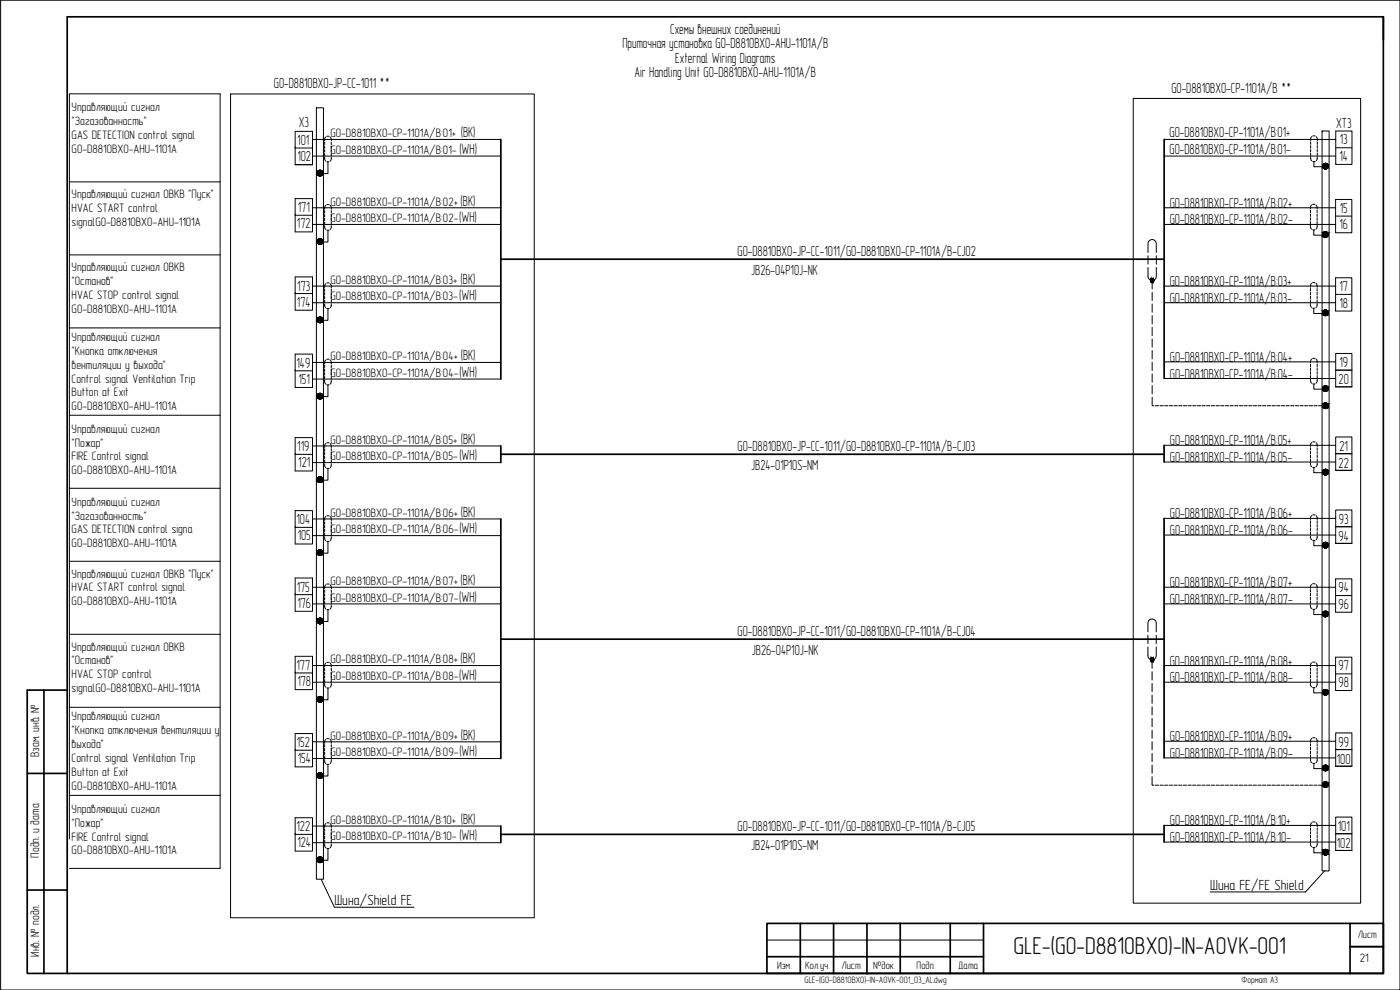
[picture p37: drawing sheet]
<svg xmlns="http://www.w3.org/2000/svg" width="420mm" height="297mm" viewBox="0 0 420 297" stroke-linecap="round" stroke-linejoin="round" font-family="sans-serif">
<defs><g id="words">
<text font-size="7.3" x="304.2" y="286.4">GLE-(G0-D8810BX0)-IN-AOVK-001</text>
<g font-size="4.4">
<text x="201.1" y="10.3">Схемы внешних соединений</text>
<text x="186.8" y="14.4">Приточная установка G0-D8810BX0-AHU-1101A/B</text>
<text x="190.4" y="23">Air Handling Unit G0-D8810BX0-AHU-1101A/B</text>
<text x="202.7" y="19">External Wiring Diagrams</text>
<text x="82.2" y="26.4">G0-D8810BX0-JP-CC-1011 **</text>
<text x="351.6" y="28">G0-D8810BX0-CP-1101A/B **</text>
<text x="89.6" y="38.1">X3</text>
<text x="138.3" y="41.1">(BK)</text>
<text x="351" y="41.1">G0-D8810BX0-CP-1101A/B:01+</text>
<text x="401" y="38.4">XT3</text>
<text x="89.2" y="43.5">101</text>
<text x="137.9" y="46.2">(WH)</text>
<text x="351" y="46.1">G0-D8810BX0-CP-1101A/B:01-</text>
<text x="402.1" y="43.3">13</text>
<text x="89.3" y="48.3">102</text>
<text x="402" y="48.3">14</text>
<text x="89.4" y="63.7">171</text>
<text x="138.2" y="61.7">(BK)</text>
<text x="351.1" y="62.3">G0-D8810BX0-CP-1101A/B:02+</text>
<text x="402.1" y="63.8">15</text>
<text x="89.1" y="68.5">172</text>
<text x="137.8" y="66.7">(WH)</text>
<text x="351.1" y="67.3">G0-D8810BX0-CP-1101A/B:02-</text>
<text x="402" y="68.8">16</text>
<text x="221.4" y="76.8">G0-D8810BX0-JP-CC-1011/G0-D8810BX0-CP-1101A/B-CJ02</text>
<text x="225.4" y="82.5">JB26-04P10J-NK</text>
<text x="89.2" y="87.2">173</text>
<text x="138.2" y="85.2">(BK)</text>
<text x="351.1" y="85.8">G0-D8810BX0-CP-1101A/B:03+</text>
<text x="402" y="87.3">17</text>
<text x="89.1" y="92">174</text>
<text x="137.8" y="90.2">(WH)</text>
<text x="351.1" y="90.8">G0-D8810BX0-CP-1101A/B:03-</text>
<text x="402" y="92.3">18</text>
<text x="89" y="110.3">149</text>
<text x="137.9" y="113.1">(WH)</text>
<text x="138.3" y="108.1">(BK)</text>
<text x="351.1" y="108.6">G0-D8810BX0-CP-1101A/B:04+</text>
<text x="351.1" y="113.6">G0-D8810BX0-CP-1101A/B:04-</text>
<text x="402" y="110.3">19</text>
<text x="89.6" y="115.2">151</text>
<text x="401.7" y="115.3">20</text>
<text x="89.2" y="135.4">119</text>
<text x="138.3" y="133.1">(BK)</text>
<text x="221.4" y="135.3">G0-D8810BX0-JP-CC-1011/G0-D8810BX0-CP-1101A/B-CJ03</text>
<text x="351.1" y="133.6">G0-D8810BX0-CP-1101A/B:05+</text>
<text x="402" y="135.3">21</text>
<text x="89.5" y="140.2">121</text>
<text x="137.9" y="138.1">(WH)</text>
<text x="225.4" y="141">JB24-01P10S-NM</text>
<text x="351.1" y="138.6">G0-D8810BX0-CP-1101A/B:05-</text>
<text x="401.7" y="140.3">22</text>
<text x="138.3" y="155">(BK)</text>
<text x="351.1" y="155.5">G0-D8810BX0-CP-1101A/B:06+</text>
<text x="89" y="157.3">104</text>
<text x="137.9" y="160">(WH)</text>
<text x="351.1" y="160.5">G0-D8810BX0-CP-1101A/B:06-</text>
<text x="401.8" y="157.2">93</text>
<text x="89.3" y="162.1">105</text>
<text x="401.7" y="162.2">94</text>
<text x="89" y="177.5">175</text>
<text x="138.2" y="175.5">(BK)</text>
<text x="351.1" y="176.2">G0-D8810BX0-CP-1101A/B:07+</text>
<text x="401.7" y="177.7">94</text>
<text x="89.3" y="182.3">176</text>
<text x="137.8" y="180.5">(WH)</text>
<text x="351.1" y="181.2">G0-D8810BX0-CP-1101A/B:07-</text>
<text x="401.7" y="182.7">96</text>
<text x="221.4" y="190.8">G0-D8810BX0-JP-CC-1011/G0-D8810BX0-CP-1101A/B-CJ04</text>
<text x="225.7" y="196.5">JB26-04P10J-NK</text>
<text x="89" y="201">177</text>
<text x="138.2" y="199">(BK)</text>
<text x="351.1" y="199.7">G0-D8810BX0-CP-1101A/B:08+</text>
<text x="401.7" y="201.2">97</text>
<text x="89.3" y="205.8">178</text>
<text x="137.8" y="204">(WH)</text>
<text x="351.1" y="204.7">G0-D8810BX0-CP-1101A/B:08-</text>
<text x="401.7" y="206.2">98</text>
<text x="138.3" y="221.9">(BK)</text>
<text x="89" y="224.2">152</text>
<text x="137.9" y="226.9">(WH)</text>
<text x="351.1" y="222.4">G0-D8810BX0-CP-1101A/B:09+</text>
<text x="351.1" y="227.4">G0-D8810BX0-CP-1101A/B:09-</text>
<text x="401.7" y="224.1">99</text>
<text x="89.3" y="229">154</text>
<text x="401.2" y="229.1">100</text>
<text x="89" y="249.5">122</text>
<text x="138.3" y="247.2">(BK)</text>
<text x="221.4" y="249.3">G0-D8810BX0-JP-CC-1011/G0-D8810BX0-CP-1101A/B-CJ05</text>
<text x="351.1" y="247.7">G0-D8810BX0-CP-1101A/B:10+</text>
<text x="401.5" y="249.4">101</text>
<text x="89.3" y="254.3">124</text>
<text x="137.9" y="252.2">(WH)</text>
<text x="225.4" y="255">JB24-01P10S-NM</text>
<text x="351.1" y="252.7">G0-D8810BX0-CP-1101A/B:10-</text>
<text x="401.2" y="254.4">102</text>
<text x="363.2" y="267">Шина FE/FE Shield</text>
<text x="100.4" y="271.6">Шина/Shield FE</text>
</g>
<g font-size="3.7">
<text x="21.5" y="33.4">Управляющий сигнал</text>
<text x="21.5" y="41.7">GAS DETECTION control signal</text>
<text x="21.6" y="37.5">&quot;Загазованность&quot;</text>
<text x="99.2" y="41.1">G0-D8810BX0-CP-1101A/B:01+</text>
<text x="21.5" y="45.9">G0-D8810BX0-AHU-1101A</text>
<text x="99.2" y="46.1">G0-D8810BX0-CP-1101A/B:01-</text>
<text x="21.5" y="59.4">Управляющий сигнал ОВКВ &quot;Пуск&quot;</text>
<text x="21.5" y="63.6">HVAC START control</text>
<text x="99.2" y="61.7">G0-D8810BX0-CP-1101A/B:02+</text>
<text x="21.5" y="67.8">signalG0-D8810BX0-AHU-1101A</text>
<text x="99.2" y="66.6">G0-D8810BX0-CP-1101A/B:02-</text>
<text x="21.5" y="81.4">Управляющий сигнал ОВКВ</text>
<text x="21.5" y="89.7">HVAC STOP control signal</text>
<text x="21.6" y="85.5">&quot;Останов&quot;</text>
<text x="99.2" y="85.2">G0-D8810BX0-CP-1101A/B:03+</text>
<text x="21.5" y="93.9">G0-D8810BX0-AHU-1101A</text>
<text x="99.2" y="90.1">G0-D8810BX0-CP-1101A/B:03-</text>
<text x="21.5" y="102.3">Управляющий сигнал</text>
<text x="21.6" y="106.5">&quot;Кнопка отключения</text>
<text x="21.5" y="110.6">вентиляции у выхода&quot;</text>
<text x="99.2" y="108.1">G0-D8810BX0-CP-1101A/B:04+</text>
<text x="99.2" y="113">G0-D8810BX0-CP-1101A/B:04-</text>
<text x="21.5" y="114.8">Control signal Ventilation Trip</text>
<text x="21.5" y="118.9">Button at Exit</text>
<text x="21.5" y="123.1">G0-D8810BX0-AHU-1101A</text>
<text x="21.5" y="129.8">Управляющий сигнал</text>
<text x="21.6" y="134">&quot;Пожар&quot;</text>
<text x="99.2" y="133.1">G0-D8810BX0-CP-1101A/B:05+</text>
<text x="21.5" y="138.2">FIRE Control signal</text>
<text x="21.5" y="142.3">G0-D8810BX0-AHU-1101A</text>
<text x="99.2" y="138.1">G0-D8810BX0-CP-1101A/B:05-</text>
<text x="21.5" y="151.7">Управляющий сигнал</text>
<text x="21.6" y="155.9">&quot;Загазованность&quot;</text>
<text x="99.2" y="155">G0-D8810BX0-CP-1101A/B:06+</text>
<text x="21.5" y="160">GAS DETECTION control signa</text>
<text x="99.2" y="160">G0-D8810BX0-CP-1101A/B:06-</text>
<text x="21.5" y="164.2">G0-D8810BX0-AHU-1101A</text>
<text x="21.5" y="173.3">Управляющий сигнал ОВКВ &quot;Пуск&quot;</text>
<text x="21.5" y="177.4">HVAC START control signal</text>
<text x="99.2" y="175.5">G0-D8810BX0-CP-1101A/B:07+</text>
<text x="21.5" y="181.6">G0-D8810BX0-AHU-1101A</text>
<text x="99.2" y="180.5">G0-D8810BX0-CP-1101A/B:07-</text>
<text x="21.5" y="195.2">Управляющий сигнал ОВКВ</text>
<text x="21.5" y="203.5">HVAC STOP control</text>
<text x="21.6" y="199.4">&quot;Останов&quot;</text>
<text x="99.2" y="199">G0-D8810BX0-CP-1101A/B:08+</text>
<text x="99.2" y="204">G0-D8810BX0-CP-1101A/B:08-</text>
<text x="21.5" y="207.7">signalG0-D8810BX0-AHU-1101A</text>
<text x="21.5" y="216.1">Управляющий сигнал</text>
<text x="21.6" y="220.3">&quot;Кнопка отключения вентиляции у</text>
<text x="99.2" y="221.9">G0-D8810BX0-CP-1101A/B:09+</text>
<text x="11.8" y="227.1" transform="rotate(-90 11.8 227.1)">Взам. инв. №</text>
<text x="21.5" y="224.5">выхода&quot;</text>
<text x="99.2" y="226.9">G0-D8810BX0-CP-1101A/B:09-</text>
<text x="21.5" y="228.6">Control signal Ventilation Trip</text>
<text x="21.5" y="232.8">Button at Exit</text>
<text x="21.5" y="237">G0-D8810BX0-AHU-1101A</text>
<text x="21.5" y="243.9">Управляющий сигнал</text>
<text x="21.6" y="248">&quot;Пожар&quot;</text>
<text x="99.2" y="247.1">G0-D8810BX0-CP-1101A/B:10+</text>
<text x="11.8" y="257.3" transform="rotate(-90 11.8 257.3)">Подп. и дата</text>
<text x="21.5" y="252.2">FIRE Control signal</text>
<text x="21.5" y="256.4">G0-D8810BX0-AHU-1101A</text>
<text x="99.2" y="252.1">G0-D8810BX0-CP-1101A/B:10-</text>
<text x="11.8" y="287.1" transform="rotate(-90 11.8 287.1)">Инв. № подл.</text>
<text x="408.1" y="288.6">21</text>
</g>
<g font-size="3.2">
<text x="407.5" y="281.5">Лист</text>
<text x="233.2" y="290.7">Изм.</text>
<text x="241.6" y="290.7">Кол.уч.</text>
<text x="252.6" y="290.7">Лист</text>
<text x="262.1" y="290.7">№док.</text>
<text x="275.1" y="290.7">Подп.</text>
<text x="287.5" y="290.7">Дата</text>
</g>
<g font-size="2.8">
<text x="241.5" y="294.9">GLE-(G0-D8810BX0)-IN-AOVK-001_03_AL.dwg</text>
<text x="372.6" y="294.9">Формат А3</text>
</g>
</g></defs>
<path d="M150.3 41.8v71.9M349.4 41.8v71.8M150.3 77.8h199.1M150.3 133.8v5M150.3 136.3h199.1M349.4 133.6v5M150.3 155.7v71.9M349.4 155.5v71.9M150.3 191.8h199.1M150.3 247.8v5M150.3 250.3h199.1M349.4 247.7v5" fill="none" stroke="#000" stroke-width=".51"/>
<g fill="none" stroke="#000" stroke-width=".3">
<path d="M93.8 41.8h56.5M93.8 46.8h56.5M97.4 47.2v.6l.3 .5M97.4 42.7v.7M97.4 43.8v.7M97.4 44.9v.8M97.4 46v.8M97.7 41.1l-.3 .6v.6M98.1 48.5h.7M98.1 40.9h.7M99.1 41.1l.3 1.2M99.4 47.2l-.3 1.1"/>
<path d="M99.4 42.7v.7M99.4 43.8v.7M99.4 44.9v.8M99.4 46v.8M349.4 41.8h51.5M349.4 46.8h51.5M393.3 47.1v.6l.4 .5M393.3 42.6v.7M393.3 43.7v.7M393.3 44.8v.8M393.3 45.9v.8M393.7 41l-.4 .6v.6"/>
<path d="M394 40.8h.7M394 48.4h.7M395 41l.3 .4v.8M395.3 47.1l-.3 1.1M395.3 42.6v.7M395.3 43.7v.7M395.3 44.8v.8M395.3 45.9v.8M93.8 62.3h56.5M93.8 67.3h56.5M97.4 67.7v.6l.3 .5M97.4 63.2v.7"/>
<path d="M97.4 64.3v.8M97.4 65.4v.8M97.4 66.6v.7M97.7 61.6l-.3 .6v.6M98.1 69h.7M98.1 61.5h.7M99.1 61.6l.3 .4v.8M99.4 67.7v.8l-.3 .3M99.4 63.2v.7M99.4 64.3v.8M99.4 65.4v.8M99.4 66.6v.7"/>
<path d="M349.4 62.3h51.4M349.4 67.3h51.4M393.3 67.6v.6l.3 .5M393.3 63.1v.7M393.3 64.2v.7M393.3 65.3v.8M393.3 66.4v.8M393.6 61.5l-.3 1.2M393.9 61.3h.8M394.7 68.9h-.8M395 61.5l.3 1.2M395.3 67.6l-.1 .8-.2 .3"/>
<path d="M395.3 63.1v.7M395.3 64.2v.7M395.3 65.3v.8M395.3 66.4v.8M93.8 85.8h56.5M93.8 90.8h56.5M97.4 91.2v.6l.3 .5M97.4 86.7v.7M97.4 87.8v.7M97.4 88.9v.8M97.4 90.1v.7M97.7 85.1l-.3 .6v.6"/>
<path d="M98.1 92.5h.7M98.1 84.9h.7M99.1 85.1l.3 .4v.8M99.4 91.2v.8l-.3 .3M99.4 86.7v.7M99.4 87.8v.7M99.4 88.9v.8M99.4 90.1v.7M349.4 85.8h51.4M349.4 90.8h51.4M393.3 91.1v.6l.3 .5M393.3 86.6v.7"/>
<path d="M393.3 87.7v.7M393.3 88.8v.8M393.3 89.9v.8M393.6 85l-.3 1.2M393.9 84.8h.8M393.9 92.4h.8M395 85l.3 1.2M395.3 91.1l-.1 .8-.2 .3M395.3 86.6v.7M395.3 87.7v.7M395.3 88.8v.8M395.3 89.9v.8"/>
<path d="M93.8 113.7h56.5M93.8 108.7h56.5M97.4 114.1v.6l.3 .5M97.4 109.6v.7M97.4 110.7v.7M97.4 111.8v.8M97.4 113v.7M97.7 108l-.3 .6v.6M98.1 115.4h.7M98.1 107.8h.7M99.1 108l.3 .4v.8M99.4 114.1l-.3 1.1"/>
<path d="M99.4 109.6v.7M99.4 110.7v.7M99.4 111.8v.8M99.4 113v.7M349.4 108.6h51.5M349.4 113.6h51.5M393.3 113.8v.6l.3 .6M393.3 109.3v.8M393.3 110.4v.8M393.3 111.5v.8M393.3 112.7v.7M393.6 107.8l-.3 .5v.6"/>
<path d="M393.9 107.6h.8M394 115.2h.7M395 107.8l.3 1.1M395.3 113.8l-.3 1.2M395.3 109.3v.8M395.3 110.4v.8M395.3 111.5v.8M395.3 112.7v.7M93.8 138.8h56.5M93.8 133.8h56.5M97.4 139.1v.6l.3 .6M97.4 134.6v.8"/>
<path d="M97.4 135.7v.8M97.4 136.9v.7M97.4 138v.8M97.7 133.1l-.3 .5v.7M98.1 132.9h.7M99.1 133.1l.3 .4v.8M99.4 139.1l-.3 1.2M99.4 134.6v.8M99.4 135.7v.8M99.4 136.9v.7M99.4 138v.8M349.4 133.6h51.5"/>
<path d="M349.4 138.6h51.5M393.3 138.9v.6l.3 .5M393.3 134.4v.7M393.3 135.5v.7M393.3 136.6v.8M393.3 137.7v.8M393.6 132.8l-.3 .6v.6M393.9 132.6h.8M395 132.8l.3 1.2M395.3 138.9l-.3 1.1M395.3 134.4v.7M395.3 135.5v.7"/>
<path d="M395.3 136.6v.8M395.3 137.7v.8M93.8 155.7h56.5M97.4 156.5v.8M97.4 157.7v.7M97.4 158.8v.7M97.4 159.9v.8M97.7 155l-.3 .6v.6M98.1 154.8h.7M98.1 140.5h.7M99.1 155l.3 .4v.8M99.4 156.5v.8"/>
<path d="M99.4 157.7v.7M99.4 158.8v.7M99.4 159.9v.8M349.4 155.5h51.5M393.3 156.3v.7M393.3 157.4v.7M393.3 158.5v.8M393.3 159.6v.8M393.6 154.7l-.3 .6v.6M393.9 154.5h.8M394 140.2h.7M395 154.7l.3 1.2"/>
<path d="M395.3 156.3v.7M395.3 157.4v.7M395.3 158.5v.8M395.3 159.6v.8M93.8 176.2h56.5M93.8 160.7h56.5M97.4 161v.7l.3 .5M97.4 177v.8M97.4 178.1v.8M97.4 179.3v.7M97.7 175.5l-.3 .5v.6M98.1 175.3h.7"/>
<path d="M98.1 162.4h.7M99.1 175.5l.3 1.1M99.4 161l-.3 1.2M99.4 177v.8M99.4 178.1v.8M99.4 179.3v.7M349.4 176.2h51.4M349.4 160.5h51.5M393.3 176.9v.8M393.3 178v.8M393.3 179.2v.7M393.3 160.8v.6l.3 .5"/>
<path d="M393.6 175.4l-.3 1.1M393.9 175.2h.8M394 162.1h.7M395 175.4l.3 1.1M395.3 176.9v.8M395.3 178v.8M395.3 179.2v.7M395.3 160.8l-.3 1.1M93.8 181.2h56.5M93.8 199.7h56.5M97.4 181.5v.6l.3 .6M97.4 180.4v.8"/>
<path d="M97.7 199l-.3 .5v.6M98.1 182.9h.7M98.1 198.8h.7M99.1 199l.3 1.1M99.4 181.5l-.3 1.2M99.4 180.4v.8M349.4 181.2h51.4M349.4 199.7h51.4M393.3 181.4v.6l.3 .6M393.3 180.3v.7M393.6 198.9l-.3 1.2M393.9 198.7h.8"/>
<path d="M393.9 182.8h.8M395 198.9l.2 .3 .1 .9M395.3 181.4l-.3 1.2M395.3 180.3v.7M93.8 204.7h56.5M97.4 205v.6l.3 .6M97.4 200.5v.8M97.4 201.6v.8M97.4 202.8v.7M97.4 203.9v.7M98.1 206.4h.7M99.4 205l-.3 1.2"/>
<path d="M99.4 200.5v.8M99.4 201.6v.8M99.4 202.8v.7M99.4 203.9v.7M349.4 204.7h51.4M393.3 204.9v.6l.3 .6M393.3 200.4v.8M393.3 201.5v.8M393.3 202.7v.7M393.3 203.8v.7M393.9 206.3h.8M395.3 204.9l-.3 1.2"/>
<path d="M395.3 200.4v.8M395.3 201.5v.8M395.3 202.7v.7M395.3 203.8v.7M93.8 227.6h56.5M93.8 222.6h56.5M97.4 227.9v.6l.3 .6M97.4 223.4v.8M97.4 224.5v.8M97.4 225.7v.7M97.4 226.8v.7M97.7 221.9l-.3 .5v.6"/>
<path d="M98.1 229.3h.7M98.1 221.7h.7M99.1 221.9l.3 1.1M99.4 227.9v.8l-.3 .4M99.4 223.4v.8M99.4 224.5v.8M99.4 225.7v.7M99.4 226.8v.7M349.4 222.4h51.5M349.4 227.4h51.5M393.3 227.6v.6l.3 .6M393.3 223.1v.8"/>
<path d="M393.3 224.3v.7M393.3 225.4v.7M393.3 226.5v.8M393.6 221.6l-.3 .6v.6M393.9 221.4h.8M394 229h.7M395 221.6l.2 .4 .1 .8M395.3 227.6l-.1 .8-.2 .4M395.3 223.1v.8M395.3 224.3v.7M395.3 225.4v.7M395.3 226.5v.8"/>
<path d="M93.8 252.8h56.5M93.8 247.8h56.5M97.4 253.2v.6l.3 .5M97.4 248.7v.7M97.4 249.8v.8M97.4 250.9v.8M97.4 252v.8M97.7 247.1l-.3 .6v.6M98.1 254.5h.7M98.1 246.9h.7M99.1 247.1l.3 1.2M99.4 253.2l-.3 1.1"/>
<path d="M99.4 248.7v.7M99.4 249.8v.8M99.4 250.9v.8M99.4 252v.8M349.4 247.7h51.5M349.4 252.7h51.5M393.3 252.9v.6l.3 .5M393.3 248.4v.7M393.3 249.5v.8M393.3 250.6v.8M393.3 251.8v.7M393.6 246.9l-.3 .5v.6"/>
<path d="M393.9 246.7h.8M394 254.3h.7M395 246.9l.3 1.1M395.3 252.9l-.1 .8-.2 .3M395.3 248.4v.7M395.3 249.5v.8M395.3 250.6v.8M395.3 251.8v.7"/>
</g>
<g fill="none" stroke="#000" stroke-width=".3">
<path d="M400.9 39.3h4.8v10h-4.8zM400.8 59.8h4.9v10h-4.9zM400.9 44.3h4.8M400.8 64.8h4.9M400.8 83.3h4.9v10h-4.9zM400.8 88.3h4.9M400.9 106.1h4.8v10h-4.8zM400.9 111.1h4.8M400.9 131.1h4.8v10h-4.8zM400.9 136.1h4.8M400.9 153h4.8v10h-4.8zM400.9 158h4.8"/>
<path d="M400.8 173.7h4.9v10h-4.9zM400.8 178.7h4.9M400.8 197.2h4.9v10h-4.9zM400.8 202.2h4.9M400.9 219.9h4.8v10h-4.8zM400.9 224.9h4.8M400.9 245.2h4.8v10h-4.8zM400.9 250.2h4.8"/>
</g>
<!-- layer: 0 -->
<g fill="none" stroke="#000" stroke-width=".3">
<path d="M.2 .1h420v296.9h-420zM69.2 28.2h91.1v247.2h-91.1zM88.6 39.4h5.2v10h-5.2zM95 32.3h2.1v231.5h-2.1zM340.1 29.5h68.2v241.5h-68.2zM396.8 39.3h2.1v222h-2.1zM20.8 54.6h45.3M88.6 44.4h.1M88.6 59.6h5.2v10h-5.2zM88.6 44.4h5.2M98.4 48.6v3.5h-2.4M394.3 48.5v1.5h3.4"/>
<path d="M20.8 76.5h45.3M88.6 64.6h.1M88.6 64.6h5.2M98.4 69.1v3.5h-2.4M394.3 69v1.6h3.4M20.8 98.4h45.3M88.6 88.1h.1M88.6 83.1h5.2v10h-5.2zM88.6 88.1h5.2M98.4 92.6v3.5h-2.4M394.3 92.5v1.6h3.4M88.6 111.3h.1"/>
<path d="M88.6 106.2h5.2v10.1h-5.2zM88.6 111.3h5.2M98.4 115.5v3.5h-2.4M394.3 115.2v1.6h3.4M20.8 124.6h45.3M88.6 136.3h.1M88.6 131.3h5.2v10h-5.2zM88.6 136.3h5.2M20.8 146.5h45.3M88.6 158.2h.1M88.6 153.2h5.2v10h-5.2zM88.6 158.2h5.2"/>
<path d="M98.4 140.6v3.5h-2.4M394.3 140.3v1.5h3.4M20.8 168.4h45.3M88.6 178.4h.1M88.6 173.4h5.2v10h-5.2zM88.6 178.4h5.2M98.4 162.5v3.5h-2.4M394.3 162.2v1.5h3.4M20.8 190.3h45.3M88.6 196.9h5.2v10h-5.2zM98.4 183v3.5h-2.4M394.3 182.8v1.6h3.4"/>
<path d="M20.8 212.2h45.3M88.6 201.9h.1M88.6 201.9h5.2M98.4 206.4v3.6h-2.4M394.3 206.4v1.5h3.4M20.8 238.6h45.3M88.6 225.1h.1M88.6 220.1h5.2v10h-5.2zM88.6 225.1h5.2M98.4 229.3v3.5h-2.4M394.3 229.1v1.5h3.4M88.6 250.3h.1"/>
<path d="M88.6 245.3h5.2v10.1h-5.2zM88.6 250.3h5.2M98.4 254.6v3.5h-2.4M394.3 254.3v1.6h3.4M20.8 260.5h45.3M96.4 263.8l4 8.4h23.8M397.6 261.2l-5.8 6.4h-28.6M230.2 282.1h65"/>
</g>
<g fill="#000" stroke="#000" stroke-width=".3">
<path d="M95.9 52.8h.3zM95.9 51.1h.2zM95.9 73.3h.3zM95.9 71.6h.2zM95.3 95.6h1.5zM95.6 95.3h.9zM95.7 95.2h.7zM95.8 96.8h.5zM95.9 95.1h.3zM95.7 118.1h.7zM95.8 119.7h.5zM95.9 118h.3z"/>
<path d="M95.7 143.1h.7zM95.8 144.7h.5zM95.9 143.1h.3zM95.3 165.4h1.5zM95.9 166.7h.3zM95.9 165h.2zM95.8 187.1h.5zM95.9 185.5h.3zM95.9 210.6h.3zM95.9 209h.2zM95.9 233.5h.3zM95.9 231.9l.2-.1z"/>
<path d="M95.9 258.8h.3zM95.9 257.1h.2z"/>
<path d="M95.9 52.8h.3zM95.9 52.8h.3z"/>
<path d="M95.9 51.1h.4zM95.8 51.1h.5z"/>
<path d="M95.8 51.1h.5zM95.8 51.1h.5z"/>
<path d="M95.8 51.1l.6 .1zM95.7 51.2h.7z"/>
<path d="M95.7 52.7h.7zM95.7 52.7h.7z"/>
<path d="M95.7 52.7h.7zM95.7 52.7l.5 .1z"/>
<path d="M95.7 51.2h.7zM95.7 51.2h.7z"/>
<path d="M95.7 51.2l.8 .1zM95.5 51.3h1z"/>
<path d="M95.6 52.7h.9zM95.6 52.7h.8z"/>
<path d="M95.6 52.6h.9zM95.6 52.6l.9 .1z"/>
<path d="M95.5 51.3h1.1zM95.5 51.3h1.1z"/>
<path d="M95.5 51.3l1.2 .1zM95.4 51.4h1.3z"/>
<path d="M95.4 52.5l1.2 .1zM95.4 52.5l1.2 .1z"/>
<path d="M95.4 52.6h1.2zM95.4 52.6h1.1z"/>
<path d="M95.4 51.4h1.3zM95.4 51.4h1.3z"/>
<path d="M95.4 51.4l1.4 .1zM95.4 51.4l1.4 .1z"/>
<path d="M95.3 52.4h1.5zM95.3 52.4h1.5z"/>
<path d="M95.3 52.4h1.5zM95.3 52.4l1.3 .1z"/>
<path d="M95.3 51.5h1.5zM95.3 51.5h1.5z"/>
<path d="M95.3 51.5l1.5 .1zM95.3 51.5l1.5 .1z"/>
<path d="M95.3 52.3h1.5zM95.3 52.3l1.5 .1z"/>
<path d="M95.3 51.6l1.5 .1zM95.3 51.6l1.5 .1z"/>
<path d="M95.3 51.7l1.6 .1zM95.3 51.7l1.6 .1z"/>
<path d="M95.3 52.3h1.5zM95.3 52.3h1.5z"/>
<path d="M95.2 51.8h1.7zM95.2 51.8h1.7z"/>
<path d="M95.2 51.8l1.7 .1zM95.2 51.8l1.7 .1z"/>
<path d="M95.2 52.1h1.7zM95.2 52.1h1.7z"/>
<path d="M95.2 52.1h1.7zM95.2 52.1l1.6 .2z"/>
<path d="M95.2 51.9l1.7 .1zM95.2 51.9l1.7 .1z"/>
<path d="M95.2 52h1.7zM95.2 52l1.7 .1z"/>
<path d="M397.7 49h.3zM397.6 49h.4z"/>
<path d="M397.6 49l.6 .1zM397.4 49.1h.8z"/>
<path d="M397.6 50.7h.4zM397.6 50.7h.3z"/>
<path d="M397.4 49.1l.9 .1zM397.3 49.2h1z"/>
<path d="M397.4 50.6h.8zM397.4 50.6l.6 .1z"/>
<path d="M397.3 49.2l1.1 .1zM397.2 49.3h1.2z"/>
<path d="M397.3 50.5h1zM397.3 50.5l.9 .1z"/>
<path d="M397.2 49.3l1.3 .1zM397.2 49.3l1.3 .1h-1.4z"/>
<path d="M397.2 50.4h1.2zM397.2 50.4l1.1 .1z"/>
<path d="M397.1 49.4l1.5 .1zM397.1 49.4l1.5 .1h-1.6z"/>
<path d="M397.1 50.3h1.4zM397.1 50.3l1.3 .1z"/>
<path d="M397 49.5l1.7 .2zM397 49.5l1.7 .2h-1.7z"/>
<path d="M397 50.2h1.6zM397 50.2l1.5 .1z"/>
<path d="M397 49.7l1.7 .2v-.2zM397 49.7l1.7 .2h-1.7z"/>
<path d="M397 49.9l1.7 .1zM397 49.9l1.7 .1z"/>
<path d="M397 50h1.7zM397 50l1.6 .2z"/>
<path d="M95.9 73.3h.3zM95.9 73.3h.3z"/>
<path d="M95.9 71.6h.4zM95.8 71.6h.5z"/>
<path d="M95.8 71.6l.5 .1zM95.8 71.6l.5 .1z"/>
<path d="M95.8 71.7h.6zM95.7 71.7h.7z"/>
<path d="M95.7 73.3h.7zM95.7 73.3h.5z"/>
<path d="M95.7 73.2h.7zM95.7 73.2l.7 .1z"/>
<path d="M95.7 71.7h.7zM95.7 71.7h.7z"/>
<path d="M95.7 71.7l.8 .1zM95.5 71.8h1z"/>
<path d="M95.6 73.2h.9zM95.6 73.2h.9z"/>
<path d="M95.6 73.2h.9zM95.6 73.2h.8z"/>
<path d="M95.5 71.8h1.1zM95.5 71.8h1.1z"/>
<path d="M95.5 71.8l1.2 .1zM95.4 71.9h1.3z"/>
<path d="M95.4 73.1h1.2zM95.4 73.1l1.1 .1z"/>
<path d="M95.4 71.9h1.3zM95.4 71.9h1.3z"/>
<path d="M95.4 71.9l1.4 .1zM95.4 71.9l1.4 .1z"/>
<path d="M95.3 72.9h1.5zM95.3 72.9h1.5z"/>
<path d="M95.3 72.9h1.5zM95.3 72.9l1.3 .2zM95.4 73.1h1.2zM95.4 73.1h1.2z"/>
<path d="M95.3 72h1.5zM95.3 72h1.5z"/>
<path d="M95.3 72l1.5 .1zM95.3 72l1.5 .1z"/>
<path d="M95.3 72.8h1.5zM95.3 72.8l1.5 .1z"/>
<path d="M95.3 72.1l1.5 .1zM95.3 72.1l1.5 .1z"/>
<path d="M95.3 72.2l1.6 .1zM95.3 72.2l1.6 .1z"/>
<path d="M95.3 72.8h1.5zM95.3 72.8h1.5z"/>
<path d="M95.2 72.3h1.7zM95.2 72.3h1.7z"/>
<path d="M95.2 72.3l1.7 .2zM95.2 72.3l1.7 .2z"/>
<path d="M95.2 72.6l1.7 .1zM95.2 72.6l1.7 .1z"/>
<path d="M95.2 72.7h1.7zM95.2 72.7l1.6 .1z"/>
<path d="M95.2 72.5h1.7zM95.2 72.5h1.7z"/>
<path d="M95.2 72.5h1.7zM95.2 72.5l1.7 .1z"/>
<path d="M397.7 69.5l.3 .1zM397.5 69.6h.5z"/>
<path d="M397.5 69.6h.6zM397.4 69.6h.7z"/>
<path d="M397.5 71.2h.5zM397.5 71.2h.3z"/>
<path d="M397.4 69.6l.9 .1zM397.2 69.7h1.1z"/>
<path d="M397.4 71.1h.7zM397.4 71.1l.6 .1z"/>
<path d="M397.2 69.7l1.2 .1zM397.2 69.7l1.2 .1z"/>
<path d="M397.2 71.1h1.1zM397.2 71.1h.9z"/>
<path d="M397.1 69.8l1.4 .1zM397.1 69.8l1.4 .1h-1.5z"/>
<path d="M397.1 70.9h1.3zM397.1 70.9l1.2 .2z"/>
<path d="M397 69.9l1.5 .2zM397 69.9l1.5 .2h-1.5z"/>
<path d="M397 70.8h1.5zM397 70.8l1.4 .1z"/>
<path d="M397 70.1l1.6 .1zM397 70.1l1.6 .1h-1.7z"/>
<path d="M397 70.7h1.5zM397 70.7l1.5 .1z"/>
<path d="M396.9 70.2l1.7 .2zM396.9 70.2l1.7 .2z"/>
<path d="M396.9 70.5h1.7zM396.9 70.5l1.6 .2z"/>
<path d="M396.9 70.4l1.7 .1v-.1zM396.9 70.4l1.7 .1h-1.7z"/>
<path d="M96 96.8h.1zM95.8 96.8h.3z"/>
<path d="M95.9 95.1h.3zM95.9 95.1h.3z"/>
<path d="M95.9 95.1l.5 .1zM95.7 95.2h.7zM95.7 95.2h.7z"/>
<path d="M95.8 96.8h.5zM95.8 96.8h.5z"/>
<path d="M95.7 95.2l.8 .1zM95.6 95.3h.9zM95.6 95.3h.9z"/>
<path d="M95.7 96.7h.7zM95.7 96.7l.6 .1z"/>
<path d="M95.7 96.7h.7zM95.7 96.7h.7z"/>
<path d="M95.6 95.3l1 .1zM95.4 95.4h1.2zM95.4 95.4h1.2zM95.4 95.4h1.2z"/>
<path d="M95.5 96.7h1zM95.5 96.7h.9z"/>
<path d="M95.5 96.6h1.1zM95.5 96.6l1 .1z"/>
<path d="M95.4 95.4l1.4 .1zM95.4 95.4l1.4 .1h-1.5zM95.3 95.5h1.5zM95.3 95.5h1.5z"/>
<path d="M95.4 96.5h1.3zM95.4 96.5l1.2 .1z"/>
<path d="M95.4 96.5h1.3zM95.4 96.5h1.3z"/>
<path d="M95.3 95.5l1.5 .1zM95.3 95.5l1.5 .1h-1.5zM95.3 95.6h1.5z"/>
<path d="M95.3 96.4h1.5zM95.3 96.4l1.4 .1z"/>
<path d="M95.3 96.4h1.5zM95.3 96.4h1.5z"/>
<path d="M95.3 95.6l1.6 .2zM95.3 95.6l1.6 .2h-1.7z"/>
<path d="M95.3 96.3h1.5zM95.3 96.3l1.5 .1z"/>
<path d="M95.2 95.8h1.7zM95.2 95.8h1.7z"/>
<path d="M95.2 95.8l1.7 .2zM95.2 95.8l1.7 .2z"/>
<path d="M95.2 96.1h1.7zM95.2 96.1h1.7z"/>
<path d="M95.2 96.1h1.7zM95.2 96.1l1.6 .2zM95.3 96.3h1.5zM95.3 96.3h1.5z"/>
<path d="M95.2 96h1.7zM95.2 96h1.7z"/>
<path d="M95.2 96h1.7zM95.2 96l1.7 .1z"/>
<path d="M397.7 93l.3 .1zM397.5 93.1h.5z"/>
<path d="M397.5 93.1h.6zM397.4 93.1h.7z"/>
<path d="M397.5 94.7h.5zM397.5 94.7h.3z"/>
<path d="M397.4 93.1l.9 .1zM397.2 93.2h1.1z"/>
<path d="M397.4 94.6h.7zM397.4 94.6l.6 .1z"/>
<path d="M397.2 93.2l1.2 .1zM397.2 93.2l1.2 .1z"/>
<path d="M397.2 94.6h1.1zM397.2 94.6h.9z"/>
<path d="M397.1 93.3l1.4 .1zM397.1 93.3l1.4 .1h-1.5z"/>
<path d="M397.1 94.5h1.3zM397.1 94.5l1.2 .1z"/>
<path d="M397 93.4l1.5 .2zM397 93.4l1.5 .2h-1.5z"/>
<path d="M397 94.3h1.5zM397 94.3l1.4 .2z"/>
<path d="M397 93.6l1.6 .1zM397 93.6l1.6 .1h-1.7z"/>
<path d="M397 94.2h1.5zM397 94.2l1.5 .1z"/>
<path d="M396.9 93.7l1.7 .2zM396.9 93.7l1.7 .2z"/>
<path d="M396.9 94h1.7zM396.9 94l1.6 .2z"/>
<path d="M396.9 93.9l1.7 .1v-.1zM396.9 93.9l1.7 .1h-1.7z"/>
<path d="M96 119.7h.1zM95.8 119.7h.3z"/>
<path d="M95.9 118h.3zM95.9 118h.3z"/>
<path d="M95.9 118l.5 .1zM95.7 118.1h.7zM95.7 118.1h.7z"/>
<path d="M95.8 119.7h.5zM95.8 119.7h.5z"/>
<path d="M95.7 118.1h.8zM95.6 118.1h.9z"/>
<path d="M95.7 119.6h.7zM95.7 119.6l.6 .1z"/>
<path d="M95.7 119.6h.7zM95.7 119.6h.7z"/>
<path d="M95.6 118.1l.9 .1zM95.6 118.1l.9 .1z"/>
<path d="M95.6 118.2h1zM95.4 118.2h1.2z"/>
<path d="M95.5 119.6h1zM95.5 119.6h.9z"/>
<path d="M95.5 119.5h1.1zM95.5 119.5l1 .1z"/>
<path d="M95.4 118.2l1.2 .1zM95.4 118.2l1.2 .1z"/>
<path d="M95.4 118.3l1.4 .1zM95.3 118.4h1.5z"/>
<path d="M95.4 119.5h1.3zM95.4 119.5h1.2z"/>
<path d="M95.4 119.4h1.3zM95.4 119.4l1.3 .1z"/>
<path d="M95.3 118.4h1.5zM95.3 118.4h1.5z"/>
<path d="M95.3 118.4l1.5 .1zM95.3 118.4l1.5 .1z"/>
<path d="M95.3 119.3h1.5zM95.3 119.3l1.4 .1z"/>
<path d="M95.3 119.3h1.5zM95.3 119.3h1.5z"/>
<path d="M95.3 118.5h1.5zM95.3 118.5h1.5z"/>
<path d="M95.3 118.5l1.6 .2zM95.3 118.5l1.6 .2h-1.7z"/>
<path d="M95.3 119.2h1.5zM95.3 119.2h1.5z"/>
<path d="M95.3 119.2h1.5zM95.3 119.2l1.5 .1z"/>
<path d="M95.2 118.7h1.7zM95.2 118.7h1.7z"/>
<path d="M95.2 118.7l1.7 .2zM95.2 118.7l1.7 .2z"/>
<path d="M95.2 119h1.7zM95.2 119h1.7z"/>
<path d="M95.2 119h1.7zM95.2 119l1.6 .2z"/>
<path d="M95.2 118.9h1.7zM95.2 118.9h1.7z"/>
<path d="M95.2 118.9h1.7zM95.2 118.9l1.7 .1z"/>
<path d="M397.7 115.7l.3 .1zM397.6 115.8h.4z"/>
<path d="M397.6 115.8h.6zM397.4 115.8h.8z"/>
<path d="M397.6 117.4h.4zM397.6 117.4h.3z"/>
<path d="M397.4 115.8l.9 .1zM397.3 115.9h1z"/>
<path d="M397.4 117.4h.8zM397.4 117.4h.6z"/>
<path d="M397.3 115.9l1.1 .1zM397.2 116h1.2z"/>
<path d="M397.3 117.3h1zM397.3 117.3l.9 .1z"/>
<path d="M397.2 116l1.3 .1zM397.2 116l1.3 .1h-1.4z"/>
<path d="M397.2 117.2h1.2zM397.2 117.2l1.1 .1z"/>
<path d="M397.1 116.1l1.5 .2zM397.1 116.1l1.5 .2h-1.6z"/>
<path d="M397.1 117h1.4zM397.1 117l1.3 .2z"/>
<path d="M397 116.3l1.6 .1zM397 116.3l1.6 .1h-1.7z"/>
<path d="M397 116.9h1.6zM397 116.9l1.5 .1z"/>
<path d="M396.9 116.4l1.7 .2v-.2zM396.9 116.4l1.7 .2h-1.7z"/>
<path d="M396.9 116.7h1.7zM396.9 116.7l1.7 .2z"/>
<path d="M396.9 116.6h1.7zM396.9 116.6l1.7 .1z"/>
<path d="M397.7 120.9h.3zM397.6 120.9h.4z"/>
<path d="M397.6 120.9l.6 .1zM397.4 121h.8z"/>
<path d="M397.6 122.6h.4zM397.6 122.6h.3z"/>
<path d="M397.4 121l.9 .1zM397.3 121.1h1z"/>
<path d="M397.4 122.5h.8zM397.4 122.5l.6 .1z"/>
<path d="M397.3 121.1l1.1 .1zM397.2 121.2h1.2z"/>
<path d="M397.3 122.4h1zM397.3 122.4l.9 .1z"/>
<path d="M397.2 121.2l1.3 .1zM397.2 121.2l1.3 .1h-1.4z"/>
<path d="M397.2 122.3h1.2zM397.2 122.3l1.1 .1z"/>
<path d="M397.1 121.3l1.5 .1zM397.1 121.3l1.5 .1h-1.6z"/>
<path d="M397.1 122.2h1.4zM397.1 122.2l1.3 .1z"/>
<path d="M397 121.4l1.6 .2zM397 121.4l1.6 .2h-1.7z"/>
<path d="M397 122.1h1.6zM397 122.1l1.5 .1z"/>
<path d="M396.9 121.6l1.7 .1zM396.9 121.6l1.7 .1z"/>
<path d="M396.9 121.9h1.7zM396.9 121.9l1.7 .2z"/>
<path d="M396.9 121.7l1.7 .2v-.2zM396.9 121.7l1.7 .2h-1.7z"/>
<path d="M96 144.8h.1zM95.8 144.7l.3 .1z"/>
<path d="M95.9 143.1h.3zM95.9 143.1h.3z"/>
<path d="M95.9 143.1h.5zM95.7 143.1h.7zM95.7 143.1h.7z"/>
<path d="M95.8 144.7h.5zM95.8 144.7h.5z"/>
<path d="M95.7 143.1l.8 .1zM95.6 143.2h.9z"/>
<path d="M95.7 144.7h.7zM95.7 144.7h.6z"/>
<path d="M95.7 144.7h.7zM95.7 144.7h.7z"/>
<path d="M95.6 143.2h.9zM95.6 143.2h.9z"/>
<path d="M95.6 143.2l1 .1zM95.4 143.3h1.2z"/>
<path d="M95.5 144.6h1zM95.5 144.6l.9 .1z"/>
<path d="M95.5 144.6h1.1zM95.5 144.6h1z"/>
<path d="M95.4 143.3h1.2zM95.4 143.3h1.2z"/>
<path d="M95.4 143.3l1.4 .1zM95.3 143.4h1.5z"/>
<path d="M95.4 144.5h1.3zM95.4 144.5l1.2 .1z"/>
<path d="M95.4 144.5h1.3zM95.4 144.5h1.3z"/>
<path d="M95.3 143.4l1.5 .1zM95.3 143.4l1.5 .1z"/>
<path d="M95.3 143.5l1.5 .1zM95.3 143.5l1.5 .1z"/>
<path d="M95.3 144.4h1.5zM95.3 144.4l1.4 .1z"/>
<path d="M95.3 144.4h1.5zM95.3 144.4h1.5z"/>
<path d="M95.3 143.6h1.5zM95.3 143.6h1.5z"/>
<path d="M95.3 143.6l1.6 .1zM95.3 143.6l1.6 .1h-1.7z"/>
<path d="M95.3 144.2h1.5zM95.3 144.2h1.5z"/>
<path d="M95.3 144.2h1.5zM95.3 144.2l1.5 .2z"/>
<path d="M95.2 143.7l1.7 .1zM95.2 143.7l1.7 .1z"/>
<path d="M95.2 143.8l1.7 .1zM95.2 143.8l1.7 .1z"/>
<path d="M95.2 144.1h1.7zM95.2 144.1h1.7z"/>
<path d="M95.2 144.1h1.7zM95.2 144.1l1.6 .1z"/>
<path d="M95.2 143.9h1.7zM95.2 143.9h1.7z"/>
<path d="M95.2 143.9h1.7zM95.2 143.9l1.7 .2z"/>
<path d="M397.7 140.8h.3zM397.6 140.8h.4z"/>
<path d="M397.6 140.8l.6 .1zM397.4 140.9h.8z"/>
<path d="M397.6 142.5h.4zM397.6 142.5h.3z"/>
<path d="M397.4 140.9l.9 .1zM397.3 141h1z"/>
<path d="M397.4 142.4h.8zM397.4 142.4l.6 .1z"/>
<path d="M397.3 141l1.1 .1zM397.2 141.1h1.2z"/>
<path d="M397.3 142.3h1zM397.3 142.3l.9 .1z"/>
<path d="M397.2 141.1l1.3 .1zM397.2 141.1l1.3 .1z"/>
<path d="M397.2 142.2h1.2zM397.2 142.2l1.1 .1z"/>
<path d="M397.1 141.2l1.5 .1zM397.1 141.2l1.5 .1h-1.6z"/>
<path d="M397.1 142.1h1.4zM397.1 142.1l1.3 .1z"/>
<path d="M397 141.3l1.6 .2zM397 141.3l1.6 .2h-1.7z"/>
<path d="M397 142h1.6zM397 142l1.5 .1z"/>
<path d="M396.9 141.5l1.7 .2v-.2zM396.9 141.5l1.7 .2h-1.7z"/>
<path d="M396.9 141.8h1.7zM396.9 141.8l1.7 .2z"/>
<path d="M396.9 141.7h1.7zM396.9 141.7l1.7 .1z"/>
<path d="M95.9 166.7h.3zM95.9 166.7h.3z"/>
<path d="M95.9 165h.4zM95.8 165h.5z"/>
<path d="M95.8 165h.5zM95.8 165h.5z"/>
<path d="M95.8 165l.6 .1zM95.7 165.1h.7z"/>
<path d="M95.7 166.6h.7zM95.7 166.6l.5 .1z"/>
<path d="M95.7 166.6h.7zM95.7 166.6h.7z"/>
<path d="M95.7 165.1h.7zM95.7 165.1h.7z"/>
<path d="M95.7 165.1h.8zM95.5 165.1h1z"/>
<path d="M95.6 166.5h.9zM95.6 166.5l.8 .1z"/>
<path d="M95.6 166.5h.9zM95.6 166.5h.9z"/>
<path d="M95.5 165.1h1.1zM95.5 165.1h1.1z"/>
<path d="M95.5 165.1l1.2 .2zM95.4 165.3h1.3z"/>
<path d="M95.4 166.4h1.2zM95.4 166.4h1.2z"/>
<path d="M95.4 166.4h1.2zM95.4 166.4l1.1 .1z"/>
<path d="M95.4 165.3h1.3zM95.4 165.3h1.3z"/>
<path d="M95.4 165.3l1.4 .1zM95.4 165.3l1.4 .1zM95.3 165.4h1.5z"/>
<path d="M95.3 166.3h1.5zM95.3 166.3h1.5z"/>
<path d="M95.3 166.3h1.5zM95.3 166.3l1.3 .1z"/>
<path d="M95.3 165.4l1.5 .1zM95.3 165.4l1.5 .1z"/>
<path d="M95.3 166.2h1.5zM95.3 166.2l1.5 .1z"/>
<path d="M95.3 165.5h1.5zM95.3 165.5h1.5z"/>
<path d="M95.3 165.5l1.6 .2zM95.3 165.5l1.6 .2z"/>
<path d="M95.3 166.1h1.5zM95.3 166.1l1.5 .1z"/>
<path d="M95.2 165.7h1.7zM95.2 165.7h1.7z"/>
<path d="M95.2 165.7l1.7 .1zM95.2 165.7l1.7 .1z"/>
<path d="M95.2 166h1.7zM95.2 166h1.7z"/>
<path d="M95.2 166h1.7zM95.2 166l1.6 .1z"/>
<path d="M95.2 165.8h1.7zM95.2 165.8h1.7z"/>
<path d="M95.2 165.8h1.7zM95.2 165.8l1.7 .2z"/>
<path d="M397.7 162.7h.3zM397.6 162.7h.4z"/>
<path d="M397.6 162.7l.6 .1zM397.4 162.8h.8z"/>
<path d="M397.6 164.4h.4zM397.6 164.4h.3z"/>
<path d="M397.4 162.8l.9 .1zM397.3 162.9h1z"/>
<path d="M397.4 164.3h.8zM397.4 164.3l.6 .1z"/>
<path d="M397.3 162.9l1.1 .1zM397.2 163h1.2z"/>
<path d="M397.3 164.2h1zM397.3 164.2l.9 .1z"/>
<path d="M397.2 163l1.3 .1zM397.2 163l1.3 .1z"/>
<path d="M397.2 164.1h1.2zM397.2 164.1l1.1 .1z"/>
<path d="M397.1 163.1l1.5 .1zM397.1 163.1l1.5 .1h-1.6z"/>
<path d="M397.1 164h1.4zM397.1 164l1.3 .1z"/>
<path d="M397 163.2l1.6 .2zM397 163.2l1.6 .2h-1.7z"/>
<path d="M397 163.9h1.6zM397 163.9l1.5 .1z"/>
<path d="M396.9 163.4l1.7 .2v-.2zM396.9 163.4l1.7 .2h-1.7z"/>
<path d="M396.9 163.7h1.7zM396.9 163.7l1.7 .2z"/>
<path d="M396.9 163.6h1.7zM396.9 163.6l1.7 .1z"/>
<path d="M96 187.2h.1zM95.8 187.1l.3 .1z"/>
<path d="M95.9 185.5h.3zM95.9 185.5h.3z"/>
<path d="M95.9 185.5h.5zM95.7 185.5h.7z"/>
<path d="M95.8 187.1h.5zM95.8 187.1h.5z"/>
<path d="M95.7 185.5h.7zM95.7 185.5h.7z"/>
<path d="M95.7 185.5l.8 .1zM95.6 185.6h.9z"/>
<path d="M95.7 187.1h.7zM95.7 187.1h.6z"/>
<path d="M95.7 187.1h.7zM95.7 187.1h.7z"/>
<path d="M95.6 185.6h.9zM95.6 185.6h.9z"/>
<path d="M95.6 185.6l1 .1zM95.4 185.7h1.2z"/>
<path d="M95.5 187h1zM95.5 187l.9 .1z"/>
<path d="M95.5 187h1.1zM95.5 187h1z"/>
<path d="M95.4 185.7h1.2zM95.4 185.7h1.2z"/>
<path d="M95.4 185.7l1.4 .1zM95.4 185.7l1.4 .1z"/>
<path d="M95.4 186.9h1.3zM95.4 186.9l1.2 .1z"/>
<path d="M95.4 186.9h1.3zM95.4 186.9h1.3z"/>
<path d="M95.3 185.8l1.5 .1zM95.3 185.8l1.5 .1z"/>
<path d="M95.3 185.9l1.5 .1zM95.3 185.9l1.5 .1z"/>
<path d="M95.3 186.8h1.5zM95.3 186.8h1.5z"/>
<path d="M95.3 186.8h1.5zM95.3 186.8l1.4 .1z"/>
<path d="M95.3 186h1.5zM95.3 186h1.5z"/>
<path d="M95.3 186l1.6 .1zM95.3 186l1.6 .1h-1.7zM95.2 186.1h1.7zM95.2 186.1h1.7z"/>
<path d="M95.3 186.6h1.5zM95.3 186.6h1.5z"/>
<path d="M95.3 186.6h1.5zM95.3 186.6l1.5 .2z"/>
<path d="M95.2 186.1l1.7 .2zM95.2 186.1l1.7 .2z"/>
<path d="M95.2 186.5h1.7zM95.2 186.5h1.7z"/>
<path d="M95.2 186.5h1.7zM95.2 186.5l1.6 .1z"/>
<path d="M95.2 186.3h1.7zM95.2 186.3h1.7z"/>
<path d="M95.2 186.3h1.7zM95.2 186.3l1.7 .2z"/>
<path d="M397.7 183.4h.3zM397.5 183.4h.5z"/>
<path d="M397.5 183.4l.6 .1zM397.4 183.5h.7z"/>
<path d="M397.5 185h.5zM397.5 185l.3 .1z"/>
<path d="M397.4 183.5h.9zM397.2 183.5h1.1z"/>
<path d="M397.4 185h.7zM397.4 185h.6z"/>
<path d="M397.2 183.5l1.2 .1zM397.2 183.5l1.2 .1z"/>
<path d="M397.2 184.9h1.1zM397.2 184.9l.9 .1z"/>
<path d="M397.1 183.6l1.4 .2zM397.1 183.6l1.4 .2h-1.5z"/>
<path d="M397.1 184.8h1.3zM397.1 184.8l1.2 .1z"/>
<path d="M397 183.8l1.5 .1zM397 183.8l1.5 .1z"/>
<path d="M397 184.7h1.5zM397 184.7l1.4 .1z"/>
<path d="M397 183.9l1.6 .2zM397 183.9l1.6 .2h-1.7z"/>
<path d="M397 184.5h1.5zM397 184.5l1.5 .2z"/>
<path d="M396.9 184.1l1.7 .1v-.1zM396.9 184.1l1.7 .1h-1.7z"/>
<path d="M396.9 184.4h1.7zM396.9 184.4l1.6 .1z"/>
<path d="M396.9 184.2h1.7zM396.9 184.2l1.7 .2z"/>
<path d="M95.9 210.6l.3 .1zM95.9 210.7h.3z"/>
<path d="M95.9 209h.4zM95.8 209h.5z"/>
<path d="M95.8 209h.5zM95.8 209h.5z"/>
<path d="M95.8 209h.6zM95.7 209h.7z"/>
<path d="M95.7 210.6h.7zM95.7 210.6h.7z"/>
<path d="M95.7 210.6h.7zM95.7 210.6h.5z"/>
<path d="M95.7 209h.7zM95.7 209h.7z"/>
<path d="M95.7 209l.8 .1zM95.5 209.1h1z"/>
<path d="M95.6 210.5h.9zM95.6 210.5l.8 .1z"/>
<path d="M95.6 210.5h.9zM95.6 210.5h.9z"/>
<path d="M95.5 209.1h1.1zM95.5 209.1h1.1z"/>
<path d="M95.5 209.1l1.2 .1zM95.4 209.2h1.3z"/>
<path d="M95.4 210.4h1.2zM95.4 210.4h1.2z"/>
<path d="M95.4 210.4h1.2zM95.4 210.4l1.1 .1z"/>
<path d="M95.4 209.2h1.3zM95.4 209.2h1.3z"/>
<path d="M95.4 209.2l1.4 .1zM95.4 209.2l1.4 .1z"/>
<path d="M95.3 210.3h1.5zM95.3 210.3h1.5z"/>
<path d="M95.3 210.3h1.5zM95.3 210.3l1.3 .1z"/>
<path d="M95.3 209.3l1.5 .1zM95.3 209.3l1.5 .1z"/>
<path d="M95.3 209.4l1.5 .1zM95.3 209.4l1.5 .1z"/>
<path d="M95.3 210.1h1.5zM95.3 210.1l1.5 .2z"/>
<path d="M95.3 209.5h1.5zM95.3 209.5h1.5z"/>
<path d="M95.3 209.5l1.6 .1zM95.3 209.5l1.6 .1z"/>
<path d="M95.3 210.1h1.5zM95.3 210.1h1.5z"/>
<path d="M95.2 209.6l1.7 .1zM95.2 209.6l1.7 .1z"/>
<path d="M95.2 209.7l1.7 .1zM95.2 209.7l1.7 .1z"/>
<path d="M95.2 210h1.7zM95.2 210h1.7z"/>
<path d="M95.2 210h1.7zM95.2 210l1.6 .1z"/>
<path d="M95.2 209.8h1.7zM95.2 209.8h1.7z"/>
<path d="M95.2 209.8h1.7zM95.2 209.8l1.7 .2z"/>
<path d="M397.7 206.9h.3zM397.5 206.9h.5z"/>
<path d="M397.5 206.9l.6 .1zM397.4 207h.7z"/>
<path d="M397.5 208.5h.5zM397.5 208.5l.3 .1z"/>
<path d="M397.4 207h.9zM397.2 207h1.1z"/>
<path d="M397.4 208.5h.7zM397.4 208.5h.6z"/>
<path d="M397.2 207l1.2 .1zM397.2 207l1.2 .1z"/>
<path d="M397.2 208.4h1.1zM397.2 208.4l.9 .1z"/>
<path d="M397.1 207.1l1.4 .2zM397.1 207.1l1.4 .2h-1.5z"/>
<path d="M397.1 208.3h1.3zM397.1 208.3l1.2 .1z"/>
<path d="M397 207.3l1.5 .1zM397 207.3l1.5 .1z"/>
<path d="M397 208.2h1.5zM397 208.2l1.4 .1z"/>
<path d="M397 207.4l1.6 .1zM397 207.4l1.6 .1h-1.7z"/>
<path d="M397 208h1.5zM397 208l1.5 .2z"/>
<path d="M396.9 207.5l1.7 .2v-.2zM396.9 207.5l1.7 .2h-1.7z"/>
<path d="M396.9 207.9h1.7zM396.9 207.9l1.6 .1z"/>
<path d="M396.9 207.7h1.7zM396.9 207.7l1.7 .2z"/>
<path d="M95.9 233.5h.3zM95.9 233.5h.3z"/>
<path d="M95.9 231.9h.4zM95.8 231.9h.5z"/>
<path d="M95.8 231.9h.5zM95.8 231.9h.5z"/>
<path d="M95.8 231.9h.6zM95.7 231.9h.7z"/>
<path d="M95.7 233.5h.7zM95.7 233.5h.7z"/>
<path d="M95.7 233.5h.7zM95.7 233.5h.5z"/>
<path d="M95.7 231.9l.7 .1zM95.7 231.9l.7 .1z"/>
<path d="M95.7 232h.8zM95.5 232h1z"/>
<path d="M95.6 233.4h.9zM95.6 233.4h.9z"/>
<path d="M95.6 233.4h.9zM95.6 233.4l.8 .1z"/>
<path d="M95.5 232h1.1zM95.5 232h1.1z"/>
<path d="M95.5 232l1.2 .1zM95.4 232.1h1.3z"/>
<path d="M95.4 233.3h1.2zM95.4 233.3h1.2z"/>
<path d="M95.4 233.3h1.2zM95.4 233.3l1.1 .1z"/>
<path d="M95.4 232.1h1.3zM95.4 232.1h1.3z"/>
<path d="M95.4 232.1l1.4 .1zM95.4 232.1l1.4 .1z"/>
<path d="M95.3 233.2h1.5zM95.3 233.2l1.3 .1z"/>
<path d="M95.3 232.2l1.5 .1zM95.3 232.2l1.5 .1z"/>
<path d="M95.3 232.3l1.5 .1zM95.3 232.3l1.5 .1z"/>
<path d="M95.3 233.1h1.5zM95.3 233.1l1.5 .1zM95.3 233.2h1.5zM95.3 233.2h1.5z"/>
<path d="M95.3 232.4h1.5zM95.3 232.4h1.5z"/>
<path d="M95.3 232.4l1.6 .1zM95.3 232.4l1.6 .1z"/>
<path d="M95.3 233h1.5zM95.3 233l1.5 .1z"/>
<path d="M95.2 232.5l1.7 .1zM95.2 232.5l1.7 .1z"/>
<path d="M95.2 232.6l1.7 .1zM95.2 232.6l1.7 .1z"/>
<path d="M95.2 232.9h1.7zM95.2 232.9h1.7z"/>
<path d="M95.2 232.9h1.7zM95.2 232.9l1.6 .1z"/>
<path d="M95.2 232.7h1.7zM95.2 232.7h1.7z"/>
<path d="M95.2 232.7h1.7zM95.2 232.7l1.7 .2z"/>
<path d="M397.7 229.6h.3zM397.6 229.6h.4z"/>
<path d="M397.7 234.6h.3zM397.6 234.6h.4z"/>
<path d="M397.6 229.6l.6 .1zM397.4 229.7h.8z"/>
<path d="M397.6 231.3h.4zM397.6 231.3h.3z"/>
<path d="M397.6 234.6h.6zM397.4 234.6h.8z"/>
<path d="M397.6 236.2h.4zM397.6 236.2h.3z"/>
<path d="M397.4 229.7l.9 .1zM397.3 229.8h1z"/>
<path d="M397.4 231.2h.8zM397.4 231.2l.6 .1z"/>
<path d="M397.4 234.6l.9 .1zM397.3 234.7h1z"/>
<path d="M397.4 236.2h.8zM397.4 236.2h.6z"/>
<path d="M397.3 229.8l1.1 .1zM397.2 229.9h1.2z"/>
<path d="M397.3 231.1h1zM397.3 231.1l.9 .1z"/>
<path d="M397.3 234.7l1.1 .1zM397.2 234.8h1.2z"/>
<path d="M397.3 236.1h1zM397.3 236.1l.9 .1z"/>
<path d="M397.2 229.9l1.3 .1zM397.2 229.9l1.3 .1h-1.4z"/>
<path d="M397.2 231h1.2zM397.2 231l1.1 .1z"/>
<path d="M397.2 234.8l1.3 .2zM397.2 234.8l1.3 .2h-1.4z"/>
<path d="M397.2 236h1.2zM397.2 236l1.1 .1z"/>
<path d="M397.1 230l1.5 .1zM397.1 230l1.5 .1h-1.6z"/>
<path d="M397.1 230.9h1.4zM397.1 230.9l1.3 .1z"/>
<path d="M397.1 235l1.5 .1zM397.1 235l1.5 .1h-1.6z"/>
<path d="M397.1 235.8h1.4zM397.1 235.8l1.3 .2z"/>
<path d="M397 230.1l1.6 .2zM397 230.1l1.6 .2h-1.7z"/>
<path d="M397 230.7h1.6zM397 230.7l1.5 .2z"/>
<path d="M397 235.1l1.6 .2zM397 235.1l1.6 .2h-1.7z"/>
<path d="M397 235.7h1.6zM397 235.7l1.5 .1z"/>
<path d="M396.9 230.3l1.7 .1zM396.9 230.3l1.7 .1z"/>
<path d="M396.9 230.6h1.7zM396.9 230.6l1.7 .1z"/>
<path d="M396.9 235.3l1.7 .1zM396.9 235.3l1.7 .1z"/>
<path d="M396.9 235.6h1.7zM396.9 235.6l1.7 .1z"/>
<path d="M396.9 230.4l1.7 .2v-.2zM396.9 230.4l1.7 .2h-1.7z"/>
<path d="M396.9 235.4l1.7 .2v-.2zM396.9 235.4l1.7 .2h-1.7z"/>
<path d="M95.9 258.8h.3zM95.9 258.8h.3z"/>
<path d="M95.9 257.1h.4zM95.8 257.1h.5z"/>
<path d="M95.8 257.1h.5zM95.8 257.1h.5z"/>
<path d="M95.8 257.1l.6 .1zM95.7 257.2h.7z"/>
<path d="M95.7 258.7h.7zM95.7 258.7h.7z"/>
<path d="M95.7 258.7h.7zM95.7 258.7l.5 .1z"/>
<path d="M95.7 257.2h.7zM95.7 257.2h.7z"/>
<path d="M95.7 257.2l.8 .1zM95.5 257.3h1z"/>
<path d="M95.6 258.7h.9zM95.6 258.7h.8z"/>
<path d="M95.6 258.7h.9zM95.6 258.7h.9z"/>
<path d="M95.5 257.3h1.1zM95.5 257.3h1.1z"/>
<path d="M95.5 257.3l1.2 .1zM95.4 257.4h1.3z"/>
<path d="M95.4 258.6h1.2zM95.4 258.6h1.2z"/>
<path d="M95.4 258.6h1.2zM95.4 258.6l1.1 .1z"/>
<path d="M95.4 257.4h1.3zM95.4 257.4h1.3z"/>
<path d="M95.4 257.4l1.4 .1zM95.4 257.4l1.4 .1z"/>
<path d="M95.3 258.4l1.5 .1zM95.3 258.4l1.5 .1z"/>
<path d="M95.3 258.5h1.5zM95.3 258.5l1.3 .1z"/>
<path d="M95.3 257.5h1.5zM95.3 257.5h1.5z"/>
<path d="M95.3 257.5l1.5 .1zM95.3 257.5l1.5 .1z"/>
<path d="M95.3 258.3h1.5zM95.3 258.3l1.5 .1z"/>
<path d="M95.3 257.6l1.5 .1zM95.3 257.6l1.5 .1z"/>
<path d="M95.3 257.7l1.6 .1zM95.3 257.7l1.6 .1z"/>
<path d="M95.3 258.3h1.5zM95.3 258.3h1.5z"/>
<path d="M95.2 257.8h1.7zM95.2 257.8h1.7z"/>
<path d="M95.2 257.8l1.7 .1zM95.2 257.8l1.7 .1z"/>
<path d="M95.2 258.1h1.7zM95.2 258.1h1.7z"/>
<path d="M95.2 258.1h1.7zM95.2 258.1l1.6 .2z"/>
<path d="M95.2 257.9l1.7 .1zM95.2 257.9l1.7 .1z"/>
<path d="M95.2 258h1.7zM95.2 258l1.7 .1z"/>
<path d="M397.7 254.8l.3 .1zM397.6 254.9h.4z"/>
<path d="M397.6 254.9h.6zM397.4 254.9h.8z"/>
<path d="M397.6 256.5h.4zM397.6 256.5h.3z"/>
<path d="M397.4 254.9l.9 .1zM397.3 255h1z"/>
<path d="M397.4 256.5h.8zM397.4 256.5h.6z"/>
<path d="M397.3 255l1.1 .1zM397.2 255.1h1.2z"/>
<path d="M397.3 256.4h1zM397.3 256.4l.9 .1z"/>
<path d="M397.2 255.1l1.3 .1zM397.2 255.1l1.3 .1h-1.4z"/>
<path d="M397.2 256.3h1.2zM397.2 256.3l1.1 .1z"/>
<path d="M397.1 255.2l1.5 .2zM397.1 255.2l1.5 .2h-1.6z"/>
<path d="M397.1 256.1h1.4zM397.1 256.1l1.3 .2z"/>
<path d="M397 255.4l1.6 .1zM397 255.4l1.6 .1h-1.7z"/>
<path d="M397 256h1.6zM397 256l1.5 .1z"/>
<path d="M396.9 255.5l1.7 .2zM396.9 255.5l1.7 .2z"/>
<path d="M396.9 255.8h1.7zM396.9 255.8l1.7 .2z"/>
<path d="M396.9 255.7l1.7 .1v-.1zM396.9 255.7l1.7 .1h-1.7z"/>
</g>
<path d="M415.2 5v7.1M13.2 207.1v85M20.2 207.1h-12v85h407v-287.1h-395v287.1M8.2 232.1h12M8.2 267h12" fill="none" stroke="#000" stroke-width=".51"/>
<path d="M20.8 251.7v-223.5h45.3v232.3" fill="none" stroke="#000" stroke-width=".3"/>
<!-- layer: 0 -->
<path d="M230.2 277.1h185v15h-185zM240.2 277.1v15M250.2 277.1v15M260.2 277.2v15M270.2 277.1v15M285.2 277.1v15M295.2 277.1v15M405.2 277.1v15M230.2 287h65" fill="none" stroke="#000" stroke-width=".51"/>
<path d="M405.2 284h10" fill="none" stroke="#000" stroke-width=".59"/>
<g fill="none" stroke="#000" stroke-width=".3">
<path d="M344.5 75.8v-2.7a1.25 1.25 0 0 1 1.3-1.2 1.25 1.25 0 0 1 1.2 1.2v2.7M344.5 76.8v2.5M347 76.8v2.5M344.5 80.2v2.7a1.25 1.25 0 0 0 1.3 1.2 1.25 1.25 0 0 0 1.2-1.2v-2.7M345.8 84.1v2.6M345.8 87.7v2.5M345.8 91.2v2.5M345.8 94.7v2.5M345.8 98.2v2.5M345.8 119.2v2.5h.5M345.8 101.7v2.5M345.8 105.2v2.5"/>
<path d="M345.8 108.7v2.5M345.8 112.2v2.5M345.8 115.7v2.5M346.7 121.7h1M348.1 121.7h1M349.5 121.7h1M350.9 121.7h1M352.3 121.7h1M353.7 121.7h1M355.1 121.7h1M356.5 121.7h1M357.9 121.7h1"/>
<path d="M359.3 121.7h1M360.7 121.7h1M362.1 121.7h1M363.5 121.7h1M364.9 121.7h1M366.3 121.7h1M367.7 121.7h1M369.1 121.7h1M370.5 121.7h1M371.9 121.7h1M373.3 121.7h1M374.7 121.7h1"/>
<path d="M376.1 121.7h1M377.5 121.7h1M378.9 121.7h1M380.3 121.7h1M381.7 121.7h1M383.1 121.7h1M384.5 121.7h1M385.9 121.7h1M387.3 121.7h1M388.7 121.7h1M390.1 121.7h1M391.5 121.7h1"/>
<path d="M392.9 121.7h1M394.3 121.7h1M395.7 121.7h1M397.1 121.7h.6M344.5 194.1v2.6a1.25 1.25 0 0 0 1.3 1.3 1.25 1.25 0 0 0 1.2-1.3v-2.6M344.5 189.6v-2.6a1.25 1.25 0 0 1 1.3-1.3 1.25 1.25 0 0 1 1.2 1.3v2.6M344.5 190.6v2.5M345.8 198v2.5M347 190.6v2.5M345.8 201.5v2.5M345.8 205v2.5M345.8 208.5v2.5"/>
<path d="M345.8 212v2.5M345.8 215.5v2.5M345.8 219v2.5M345.8 233v2.6h.5M345.8 222.5v2.5M345.8 226v2.5M345.8 229.5v2.5M346.7 235.6h1M348.1 235.6h1M349.5 235.6h1M350.9 235.6h1M352.3 235.6h1"/>
<path d="M353.7 235.6h1M355.1 235.6h1M356.5 235.6h1M357.9 235.6h1M359.3 235.6h1M360.7 235.6h1M362.1 235.6h1M363.5 235.6h1M364.9 235.6h1M366.3 235.6h1M367.7 235.6h1M369.1 235.6h1"/>
<path d="M370.5 235.6h1M371.9 235.6h1M373.3 235.6h1M374.7 235.6h1M376.1 235.6h1M377.5 235.6h1M378.9 235.6h1M380.3 235.6h1M381.7 235.6h1M383.1 235.6h1M384.5 235.6h1M385.9 235.6h1"/>
<path d="M387.3 235.6h1M388.7 235.6h1M390.1 235.6h1M391.5 235.6h1M392.9 235.6h1M394.3 235.6h1M395.7 235.6h1M397.1 235.6h.6"/>
<circle cx="345.8" cy="84.1" r=".49"/>
<circle cx="345.7" cy="198" r=".5"/>
</g>
<g fill="#000" stroke="#000" stroke-width=".3">
<path d="M345.3 84v.3zM345.3 197.9v.1zM345.3 197.9v.2z"/>
<path d="M345.3 84v.3zM345.3 84v.3z"/>
<path d="M345.3 83.9v.5zM345.3 83.9v.4z"/>
<path d="M345.4 83.9v.5zM345.4 83.9l-.1 .5z"/>
<path d="M345.4 83.8v.6zM345.4 83.8v.6z"/>
<path d="M345.4 83.8v.7zM345.4 83.8v.6z"/>
<path d="M345.4 83.8v.7zM345.4 83.8v.7z"/>
<path d="M345.5 83.7v.8zM345.5 83.7l-.1 .8z"/>
<path d="M345.5 83.7v.9zM345.5 83.7v.8z"/>
<path d="M345.5 83.7v.9zM345.5 83.7v.9z"/>
<path d="M345.6 83.7v.9zM345.5 83.7v.9z"/>
<path d="M345.6 83.7v.9zM345.6 83.7v.9z"/>
<path d="M345.7 83.7v.9zM345.6 83.7v.9z"/>
<path d="M345.7 83.6v1zM345.7 83.7v.9z"/>
<path d="M345.8 83.6l-.1 1zM345.7 83.6v1z"/>
<path d="M345.8 83.6v1zM345.8 83.6v1z"/>
<path d="M345.9 83.7l-.1 .9zM345.8 83.6v1z"/>
<path d="M345.9 83.7v.9zM345.9 83.7v.9z"/>
<path d="M346 83.7l-.1 .9zM345.9 83.7v.9z"/>
<path d="M346 83.7v.9zM346 83.7v.9z"/>
<path d="M346.1 83.7l-.1 .9zM346 83.7v.9z"/>
<path d="M346.1 83.7v.9zM346.1 83.7v.9z"/>
<path d="M346.1 83.8v.7zM346.1 83.7v.8z"/>
<path d="M346.2 83.8l-.1 .7zM346.1 83.8v.7z"/>
<path d="M346.2 83.8v.7zM346.2 83.8v.7z"/>
<path d="M346.2 83.9v.5zM346.2 83.8v.6z"/>
<path d="M346.2 83.9v.5zM346.2 83.9v.5z"/>
<path d="M346.2 84v.4zM346.2 83.9v.5z"/>
<path d="M346.3 84.1v.2zM346.3 84v.3z"/>
<path d="M346.3 84l-.1 .3zM346.2 84v.3z"/>
<path d="M345.3 197.8v.4zM345.3 197.8v.3z"/>
<path d="M345.3 197.8v.3zM345.3 197.8v.3z"/>
<path d="M345.3 197.7v.5zM345.3 197.7v.5z"/>
<path d="M345.4 197.7v.6zM345.3 197.7v.5z"/>
<path d="M345.4 197.7v.6zM345.4 197.7v.6z"/>
<path d="M345.4 197.6v.7zM345.4 197.6v.7z"/>
<path d="M345.4 197.6v.8zM345.4 197.6v.7z"/>
<path d="M345.5 197.6v.8zM345.5 197.6l-.1 .8z"/>
<path d="M345.5 197.5v.9zM345.5 197.6v.8z"/>
<path d="M345.6 197.5v.9zM345.5 197.5v.9z"/>
<path d="M345.6 197.5v1zM345.6 197.5v.9z"/>
<path d="M345.7 197.5l-.1 1zM345.6 197.5v1z"/>
<path d="M345.7 197.5v1zM345.7 197.5v1z"/>
<path d="M345.8 197.5l-.1 1zM345.7 197.5v1z"/>
<path d="M345.8 197.5v1zM345.8 197.5v1z"/>
<path d="M345.8 197.5v1zM345.8 197.5v1z"/>
<path d="M345.9 197.5l-.1 1zM345.8 197.5v1z"/>
<path d="M345.9 197.5v1zM345.9 197.5v1z"/>
<path d="M346 197.5l-.1 .9zM345.9 197.5v.9z"/>
<path d="M346 197.6v.8zM346 197.5v.9z"/>
<path d="M346.1 197.6l-.1 .8zM346 197.6v.8z"/>
<path d="M346.1 197.6v.8zM346.1 197.6v.8z"/>
<path d="M346.1 197.7v.6zM346.1 197.6v.7z"/>
<path d="M346.2 197.7l-.1 .6zM346.1 197.7v.6z"/>
<path d="M346.2 197.7v.6zM346.2 197.7v.6z"/>
<path d="M346.2 197.8v.4zM346.2 197.7v.5z"/>
<path d="M346.2 197.8v.4zM346.2 197.8v.4z"/>
<path d="M346.2 197.9v.2zM346.2 197.9v.2z"/>
<path d="M346.2 197.9v.2zM346.2 197.8v.3z"/>
</g>
<use href="#words"/>
</svg>
